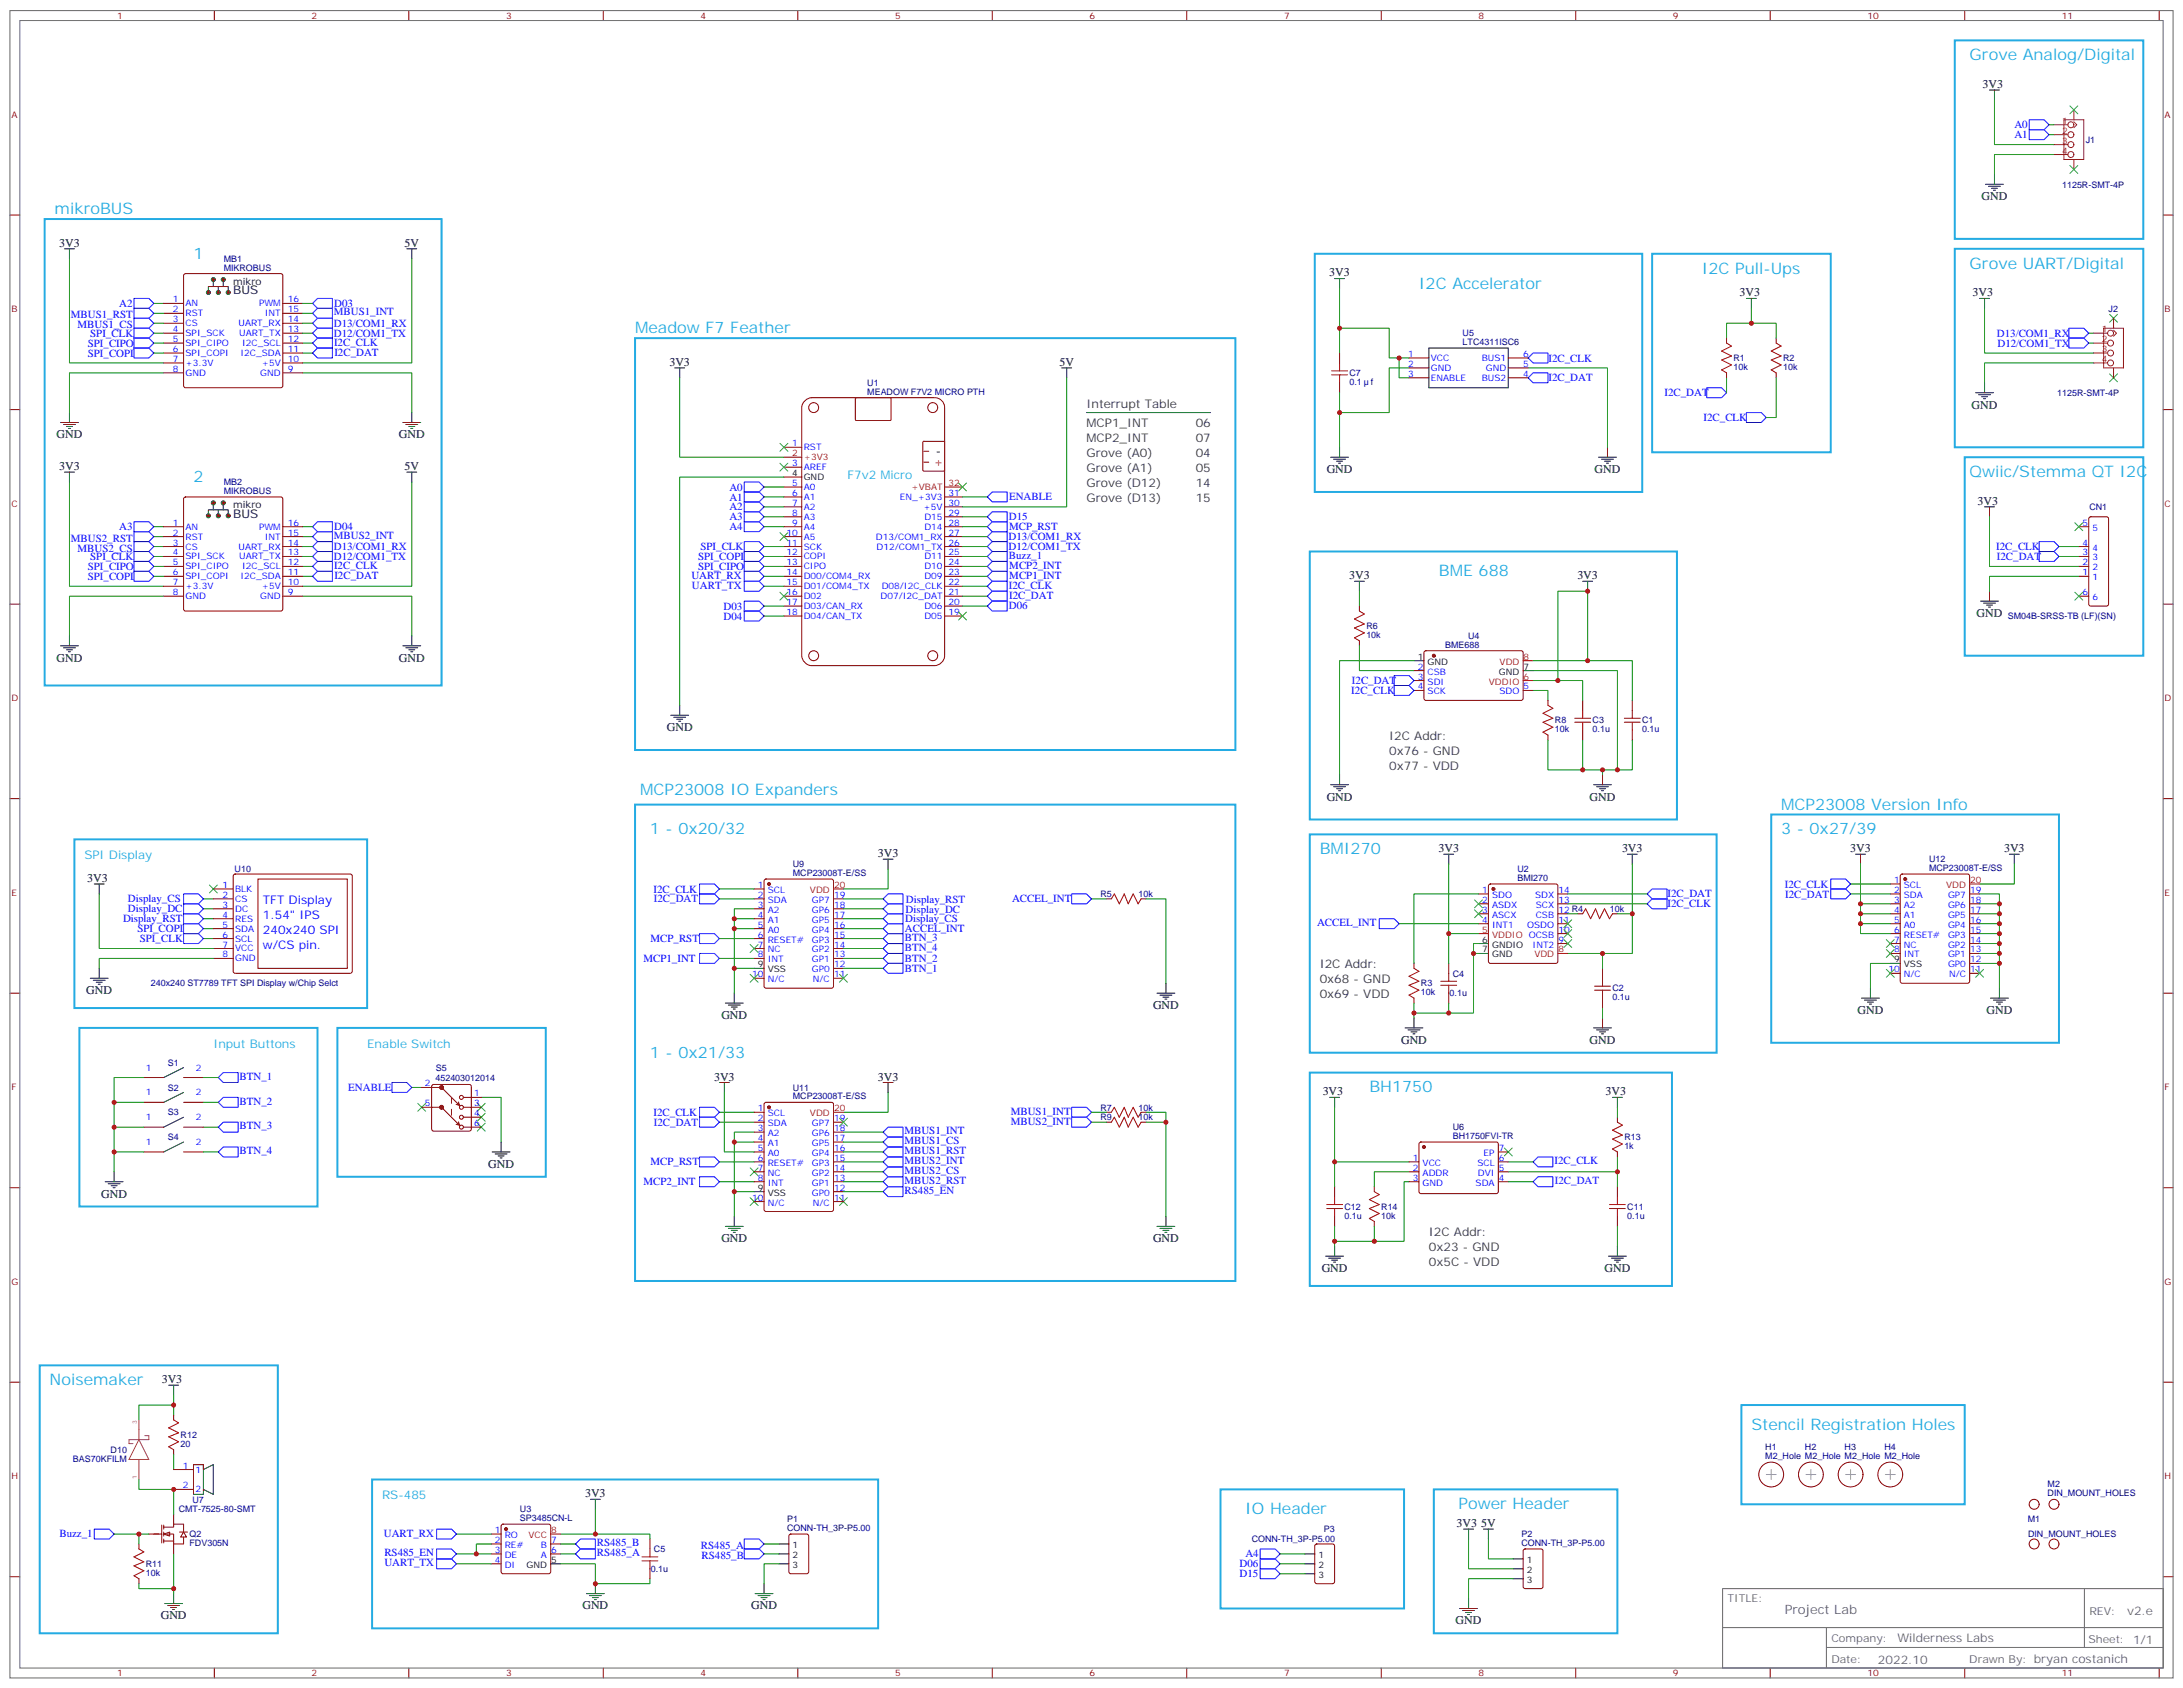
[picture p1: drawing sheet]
<svg xmlns="http://www.w3.org/2000/svg" width="776mm" height="600mm" viewBox="0 0 776 600" stroke-linecap="round" stroke-linejoin="round" font-family="sans-serif">
<defs><g id="words">
<g font-size="5.6" fill="#23abe3">
<text x="700.3" y="21.4">Grove Analog/Digital</text>
<text x="19.4" y="76.1">mikroBUS</text>
<text x="68.8" y="92">1</text>
<text x="700.3" y="95.5">Grove UART/Digital</text>
<text x="605" y="97.3">I2C Pull-Ups</text>
<text x="504.5" y="102.6">I2C Accelerator</text>
<text x="225.8" y="118.4">Meadow F7 Feather</text>
<text x="68.8" y="171.3">2</text>
<text x="700.3" y="169.6">Qwiic/Stemma QT I2C</text>
<text x="511.5" y="204.9">BME 688</text>
<text x="227.5" y="282.5">MCP23008 IO Expanders</text>
<text x="633.2" y="287.8">MCP23008 Version Info</text>
<text x="231.1" y="296.6">1 - 0x20/32</text>
<text x="633.2" y="296.6">3 - 0x27/39</text>
<text x="469.2" y="303.6">BMI270</text>
<text x="231.1" y="376">1 - 0x21/33</text>
<text x="486.8" y="388.3">BH1750</text>
<text x="17.6" y="492.4">Noisemaker</text>
<text x="622.7" y="508.2">Stencil Registration Holes</text>
<text x="442.7" y="538.2">IO Header</text>
<text x="518.6" y="536.5">Power Header</text>
</g>
<text font-size="4.6" fill="#666" x="634.5" y="573.7">Project Lab</text>
<g font-size="4.2">
<text x="704.8" y="31.3">3V3</text>
<text x="704.5" y="71.2">GND</text>
<text x="21" y="87.8">3V3</text>
<text x="143.8" y="87.8">5V</text>
<text x="472.6" y="98">3V3</text>
<text x="82.9" y="104.7">BUS</text>
<text x="618.4" y="105.4">3V3</text>
<text x="701.3" y="105.4">3V3</text>
<text x="238" y="130.1">3V3</text>
<text x="376.6" y="130.1">5V</text>
<text x="701" y="145.2">GND</text>
<text x="20.1" y="155.8">GND</text>
<text x="141.8" y="155.8">GND</text>
<text x="332.7" y="161.8">-</text>
<text x="21" y="167.1">3V3</text>
<text x="143.8" y="167.2">5V</text>
<text x="471.7" y="168.2">GND</text>
<text x="566.9" y="168.2">GND</text>
<text x="703.1" y="179.5">3V3</text>
<text x="82.9" y="184">BUS</text>
<text x="479.7" y="205.9">3V3</text>
<text x="560.8" y="205.9">3V3</text>
<text x="702.7" y="219.3">GND</text>
<text x="20.1" y="235.2">GND</text>
<text x="141.8" y="235.2">GND</text>
<text x="237.1" y="259.9">GND</text>
<text x="471.7" y="284.6">GND</text>
<text x="565.1" y="284.6">GND</text>
<text x="312.1" y="304.7">3V3</text>
<text x="511.4" y="303">3V3</text>
<text x="576.7" y="303">3V3</text>
<text x="657.8" y="303">3V3</text>
<text x="712.5" y="303">3V3</text>
<text x="31" y="313.5">3V3</text>
<text x="30.7" y="353.4">GND</text>
<text x="409.9" y="358.7">GND</text>
<text x="256.5" y="362.2">GND</text>
<text x="660.4" y="360.4">GND</text>
<text x="706.3" y="360.4">GND</text>
<text x="498.1" y="371">GND</text>
<text x="565.1" y="371">GND</text>
<text x="253.9" y="384.1">3V3</text>
<text x="312.1" y="384.1">3V3</text>
<text x="470.3" y="389.4">3V3</text>
<text x="570.8" y="389.4">3V3</text>
<text x="173.6" y="415.1">GND</text>
<text x="36" y="425.7">GND</text>
<text x="256.5" y="441.6">GND</text>
<text x="409.9" y="441.6">GND</text>
<text x="469.9" y="452.2">GND</text>
<text x="570.4" y="452.2">GND</text>
<text x="57.5" y="491.7">3V3</text>
<text x="208" y="532.3">3V3</text>
<text x="517.9" y="542.8">3V3</text>
<text x="526.6" y="542.9">5V</text>
<text x="57.1" y="575.6">GND</text>
<text x="207.1" y="572.1">GND</text>
<text x="267.1" y="572.1">GND</text>
<text x="517.5" y="577.4">GND</text>
</g>
<g font-size="4.2" fill="#333">
<text x="386.3" y="144.9">Interrupt Table</text>
<text x="386.3" y="151.9">MCP1_INT</text>
<text x="425.1" y="151.9">06</text>
<text x="386.3" y="157.2">MCP2_INT</text>
<text x="425.1" y="157.2">07</text>
<text x="386.3" y="162.5">Grove (A0)</text>
<text x="386.3" y="167.8">Grove (A1)</text>
<text x="425.1" y="162.5">04</text>
<text x="425.1" y="167.8">05</text>
<text x="386.3" y="173.1">Grove (D12)</text>
<text x="425.1" y="173.1">14</text>
<text x="386.3" y="178.4">Grove (D13)</text>
<text x="425.1" y="178.4">15</text>
<text x="493.9" y="263.1">I2C Addr:</text>
<text x="493.9" y="268.4">0x76 - GND</text>
<text x="493.9" y="273.6">0x77 - VDD</text>
<text x="469.2" y="344.2">I2C Addr:</text>
<text x="469.2" y="349.5">0x68 - GND</text>
<text x="469.2" y="354.8">0x69 - VDD</text>
<text x="508" y="439.5">I2C Addr:</text>
<text x="508" y="444.7">0x23 - GND</text>
<text x="508" y="450">0x5C - VDD</text>
</g>
<text font-size="4.2" fill="#f00" x="332" y="165.7">+</text>
<g font-size="4.2" fill="#23abe3">
<text x="301.3" y="170.3">F7v2 Micro</text>
<text x="30" y="305.4">SPI Display</text>
<text x="75.8" y="372.4">Input Buttons</text>
<text x="130.5" y="372.4">Enable Switch</text>
<text x="135.8" y="532.9">RS-485</text>
</g>
<g font-size="4.2" fill="#00f">
<text x="93.5" y="321.3">TFT Display</text>
<text x="93.5" y="326.6">1.54&quot; IPS</text>
<text x="93.5" y="331.9">240x240 SPI</text>
<text x="93.5" y="337.1">w/CS pin.</text>
</g>
<g font-size="4.2" fill="#666">
<text x="756.2" y="574">v2.e</text>
<text x="674.6" y="583.5">Wilderness Labs</text>
<text x="667.7" y="591.3">2022.10</text>
</g>
<g font-size="3.9" fill="#00f">
<text x="716.2" y="45.6">A0</text>
<text x="716.2" y="49.2">A1</text>
<text x="25.2" y="113.1">MBUS1_RST</text>
<text x="42.4" y="109.1">A2</text>
<text x="118.7" y="112.1">MBUS1_INT</text>
<text x="118.8" y="109">D03</text>
<text x="27.6" y="116.7">MBUS1_CS</text>
<text x="32.1" y="119.7">SPI_CLK</text>
<text x="118.7" y="116.2">D13/COM1_RX</text>
<text x="118.7" y="119.7">D12/COM1_TX</text>
<text x="709.9" y="119.7">D13/COM1_RX</text>
<text x="31.2" y="123.2">SPI_CIPO</text>
<text x="118.8" y="122.9">I2C_CLK</text>
<text x="710.1" y="123.2">D12/COM1_TX</text>
<text x="31.2" y="126.7">SPI_COPI</text>
<text x="118.9" y="126.4">I2C_DAT</text>
<text x="550.5" y="128.5">I2C_CLK</text>
<text x="550.5" y="135.6">I2C_DAT</text>
<text x="591.8" y="140.9">I2C_DAT</text>
<text x="605.6" y="149.7">I2C_CLK</text>
<text x="259.3" y="174.4">A0</text>
<text x="259.3" y="177.9">A1</text>
<text x="358.7" y="177.9">ENABLE</text>
<text x="259.3" y="181.4">A2</text>
<text x="259.3" y="185">A3</text>
<text x="358.7" y="184.8">D15</text>
<text x="42.4" y="188.5">A3</text>
<text x="118.7" y="191.5">MBUS2_INT</text>
<text x="118.8" y="188.4">D04</text>
<text x="259.3" y="188.5">A4</text>
<text x="358.6" y="192">D13/COM1_RX</text>
<text x="358.8" y="188.5">MCP_RST</text>
<text x="25.2" y="192.5">MBUS2_RST</text>
<text x="27.6" y="196">MBUS2_CS</text>
<text x="118.7" y="195.5">D13/COM1_RX</text>
<text x="249" y="195.5">SPI_CLK</text>
<text x="358.6" y="195.5">D12/COM1_TX</text>
<text x="709.7" y="195.6">I2C_CLK</text>
<text x="31.2" y="202.6">SPI_CIPO</text>
<text x="32.1" y="199.1">SPI_CLK</text>
<text x="118.7" y="199.1">D12/COM1_TX</text>
<text x="118.8" y="202.2">I2C_CLK</text>
<text x="248.2" y="199.1">SPI_COPI</text>
<text x="248.2" y="202.6">SPI_CIPO</text>
<text x="358.7" y="198.7">Buzz_1</text>
<text x="358.8" y="202.3">MCP2_INT</text>
<text x="709.9" y="199.1">I2C_DAT</text>
<text x="31.2" y="206.1">SPI_COPI</text>
<text x="118.9" y="205.8">I2C_DAT</text>
<text x="245.8" y="205.8">UART_RX</text>
<text x="246" y="209.3">UART_TX</text>
<text x="358.6" y="209.3">I2C_CLK</text>
<text x="358.8" y="205.8">MCP1_INT</text>
<text x="358.8" y="212.8">I2C_DAT</text>
<text x="257.3" y="216.7">D03</text>
<text x="257.3" y="220.2">D04</text>
<text x="358.7" y="216.6">D06</text>
<text x="480.6" y="243.2">I2C_DAT</text>
<text x="480.4" y="246.7">I2C_CLK</text>
<text x="232.3" y="317.3">I2C_CLK</text>
<text x="634.5" y="315.5">I2C_CLK</text>
<text x="45.5" y="320.8">Display_CS</text>
<text x="232.5" y="320.8">I2C_DAT</text>
<text x="322.1" y="320.8">Display_RST</text>
<text x="359.8" y="320.7">ACCEL_INT</text>
<text x="592.8" y="322.4">I2C_CLK</text>
<text x="592.8" y="318.9">I2C_DAT</text>
<text x="634.6" y="319">I2C_DAT</text>
<text x="43.7" y="327.8">Display_RST</text>
<text x="45.5" y="324.3">Display_DC</text>
<text x="321.8" y="327.9">Display_CS</text>
<text x="322" y="324.4">Display_DC</text>
<text x="468.2" y="329.2">ACCEL_INT</text>
<text x="48.8" y="331.4">SPI_COPI</text>
<text x="49.7" y="334.9">SPI_CLK</text>
<text x="231.3" y="334.9">MCP_RST</text>
<text x="321.7" y="331.4">ACCEL_INT</text>
<text x="321.7" y="334.5">BTN_3</text>
<text x="228.8" y="341.9">MCP1_INT</text>
<text x="321.7" y="341.9">BTN_2</text>
<text x="321.7" y="338.1">BTN_4</text>
<text x="321.7" y="345.5">BTN_1</text>
<text x="85.2" y="383.8">BTN_1</text>
<text x="123.8" y="387.8">ENABLE</text>
<text x="85.2" y="392.6">BTN_2</text>
<text x="85.2" y="401.4">BTN_3</text>
<text x="232.3" y="396.6">I2C_CLK</text>
<text x="232.5" y="400.2">I2C_DAT</text>
<text x="359.4" y="396.3">MBUS1_INT</text>
<text x="359.4" y="399.8">MBUS2_INT</text>
<text x="321.6" y="406.7">MBUS1_CS</text>
<text x="321.6" y="403.2">MBUS1_INT</text>
<text x="85.2" y="410.2">BTN_4</text>
<text x="321.6" y="410.2">MBUS1_RST</text>
<text x="321.6" y="413.7">MBUS2_INT</text>
<text x="552.7" y="413.9">I2C_CLK</text>
<text x="231.3" y="414.3">MCP_RST</text>
<text x="321.6" y="417.3">MBUS2_CS</text>
<text x="228.8" y="421.3">MCP2_INT</text>
<text x="321.6" y="420.8">MBUS2_RST</text>
<text x="321.6" y="424.5">RS485_EN</text>
<text x="552.8" y="421">I2C_DAT</text>
<text x="21.1" y="546.2">Buzz_1</text>
<text x="136.5" y="546.2">UART_RX</text>
<text x="212.2" y="549.6">RS485_B</text>
<text x="249.2" y="550.5">RS485_A</text>
<text x="136.7" y="553.3">RS485_EN</text>
<text x="136.7" y="556.8">UART_TX</text>
<text x="212.2" y="553.1">RS485_A</text>
<text x="249.4" y="554">RS485_B</text>
<text x="440.7" y="557.1">D06</text>
<text x="442.8" y="553.6">A4</text>
<text x="440.7" y="560.7">D15</text>
</g>
<g font-size="3.9" fill="#666">
<text x="614.2" y="569.3">TITLE:</text>
<text x="742.8" y="574">REV:</text>
<text x="651.1" y="583.5">Company:</text>
<text x="742.5" y="584.1">Sheet: 1/1</text>
<text x="651.1" y="591.1">Date:</text>
<text x="700.1" y="591.2">Drawn By: bryan costanich</text>
</g>
<g font-size="3.5">
<text x="82.9" y="101.1">mikro</text>
<text x="82.9" y="180.5">mikro</text>
</g>
<g font-size="3.2" fill="#800">
<text x="41.6" y="6.8">1</text>
<text x="110.8" y="6.8">2</text>
<text x="179.9" y="6.8">3</text>
<text x="249.1" y="6.8">4</text>
<text x="318.2" y="6.8">5</text>
<text x="387.3" y="6.8">6</text>
<text x="456.5" y="6.8">7</text>
<text x="525.6" y="6.8">8</text>
<text x="594.8" y="6.8">9</text>
<text x="663.9" y="6.8">10</text>
<text x="733.1" y="6.8">11</text>
<text x="4.1" y="41.9">A</text>
<text x="769.6" y="41.9">A</text>
<text x="4.1" y="111">B</text>
<text x="769.6" y="111">B</text>
<text x="4.1" y="180.2">C</text>
<text x="769.6" y="180.2">C</text>
<text x="4.1" y="249.3">D</text>
<text x="769.6" y="249.3">D</text>
<text x="4.1" y="318.5">E</text>
<text x="769.6" y="318.5">E</text>
<text x="4.1" y="387.6">F</text>
<text x="769.6" y="387.6">F</text>
<text x="4.1" y="456.7">G</text>
<text x="769.6" y="456.7">G</text>
<text x="4.1" y="525.9">H</text>
<text x="769.6" y="525.9">H</text>
<text x="41.6" y="595.9">1</text>
<text x="110.8" y="595.9">2</text>
<text x="179.9" y="595.9">3</text>
<text x="249.1" y="595.9">4</text>
<text x="318.2" y="595.9">5</text>
<text x="387.3" y="595.9">6</text>
<text x="456.5" y="595.9">7</text>
<text x="525.6" y="595.9">8</text>
<text x="594.8" y="595.9">9</text>
<text x="663.9" y="595.9">10</text>
<text x="733.1" y="595.9">11</text>
</g>
<g font-size="3.2" fill="#8d2323">
<text x="733.2" y="44">1</text>
<text x="733.2" y="47.5">2</text>
<text x="733.2" y="51">3</text>
<text x="733.2" y="54.6">4</text>
<text x="747.3" y="118.1">1</text>
<text x="747.3" y="121.6">2</text>
<text x="747.3" y="125.1">3</text>
<text x="747.3" y="128.7">4</text>
</g>
<g font-size="3.2" fill="#000080">
<text x="741.5" y="50.7">J1</text>
<text x="733.1" y="66.7">1125R-SMT-4P</text>
<text x="79.5" y="93">MB1</text>
<text x="79.5" y="96.2">MIKROBUS</text>
<text x="749.7" y="110.8">J2</text>
<text x="520" y="119.4">U5</text>
<text x="520" y="122.5">LTC4311ISC6</text>
<text x="616.3" y="131.6">10k</text>
<text x="616.3" y="128.4">R1</text>
<text x="633.9" y="131.6">10k</text>
<text x="633.9" y="128.4">R2</text>
<text x="308.3" y="137.1">U1</text>
<text x="479.8" y="136.8">0.1</text>
<text x="479.8" y="133.7">C7</text>
<text x="487.4" y="136.8">f</text>
<text x="308.3" y="140.3">MEADOW F7V2 MICRO PTH</text>
<text x="731.4" y="140.7">1125R-SMT-4P</text>
<text x="79.5" y="172.4">MB2</text>
<text x="79.5" y="175.6">MIKROBUS</text>
<text x="742.8" y="181.3">CN1</text>
<text x="713.8" y="220.1">SM04B-SRSS-TB (LF)(SN)</text>
<text x="485.8" y="226.8">10k</text>
<text x="485.8" y="223.6">R6</text>
<text x="521.9" y="227">U4</text>
<text x="513.8" y="230.3">BME688</text>
<text x="552.8" y="257.2">R8</text>
<text x="566.2" y="257.2">C3</text>
<text x="583.8" y="257.2">C1</text>
<text x="552.8" y="260.4">10k</text>
<text x="566.2" y="260.4">0.1u</text>
<text x="583.8" y="260.4">0.1u</text>
<text x="83.4" y="310.1">U10</text>
<text x="281.9" y="311.3">MCP23008T-E/SS</text>
<text x="281.9" y="308.3">U9</text>
<text x="539.5" y="309.8">U2</text>
<text x="685.8" y="309.6">MCP23008T-E/SS</text>
<text x="685.8" y="306.5">U12</text>
<text x="539.5" y="313">BMI270</text>
<text x="391.2" y="318.9">R5</text>
<text x="404.8" y="318.9">10k</text>
<text x="572.4" y="324.2">10k</text>
<text x="516.5" y="347.1">C4</text>
<text x="53.6" y="350.6">240x240 ST7789 TFT SPI Display w/Chip Selct</text>
<text x="505.2" y="353.8">10k</text>
<text x="505.2" y="350.6">R3</text>
<text x="573.3" y="352.4">C2</text>
<text x="515.4" y="354.2">0.1u</text>
<text x="573.3" y="355.6">0.1u</text>
<text x="59.7" y="378.9">S1</text>
<text x="155" y="380.8">S5</text>
<text x="59.7" y="387.7">S2</text>
<text x="154.8" y="384.3">452403012014</text>
<text x="281.9" y="387.7">U11</text>
<text x="281.9" y="390.7">MCP23008T-E/SS</text>
<text x="391.2" y="394.7">R7</text>
<text x="404.8" y="394.7">10k</text>
<text x="59.7" y="396.5">S3</text>
<text x="391.2" y="398.3">R9</text>
<text x="404.8" y="398.3">10k</text>
<text x="516.5" y="401.8">U6</text>
<text x="59.7" y="405.3">S4</text>
<text x="516.5" y="404.8">BH1750FVI-TR</text>
<text x="577.5" y="405.3">R13</text>
<text x="577.5" y="408.5">1k</text>
<text x="478" y="430">C12</text>
<text x="491.1" y="430">R14</text>
<text x="578.6" y="430">C11</text>
<text x="478" y="433.2">0.1u</text>
<text x="491.1" y="433.2">10k</text>
<text x="578.6" y="433.2">0.1u</text>
<text x="64.2" y="514.3">20</text>
<text x="64.2" y="511.1">R12</text>
<text x="627.6" y="515.5">H1</text>
<text x="641.7" y="515.5">H2</text>
<text x="655.8" y="515.5">H3</text>
<text x="669.9" y="515.5">H4</text>
<text x="25.9" y="519.6">BAS70KFILM</text>
<text x="39.3" y="516.4">D10</text>
<text x="627.6" y="518.7">M2_Hole M2_Hole M2_Hole M2_Hole</text>
<text x="728" y="531.9">DIN_MOUNT_HOLES</text>
<text x="728" y="528.7">M2</text>
<text x="63.5" y="537.6">CMT-7525-80-SMT</text>
<text x="68.5" y="534.1">U7</text>
<text x="184.9" y="537.3">U3</text>
<text x="184.9" y="540.5">SP3485CN-L</text>
<text x="279.9" y="544.2">CONN-TH_3P-P5.00</text>
<text x="279.9" y="541.1">P1</text>
<text x="470.7" y="544.6">P3</text>
<text x="720.9" y="541.1">M1</text>
<text x="67.4" y="549.6">FDV305N</text>
<text x="67.4" y="546.4">Q2</text>
<text x="232.5" y="551.7">C5</text>
<text x="445" y="548.2">CONN-TH_3P-P5.00</text>
<text x="540.9" y="549.5">CONN-TH_3P-P5.00</text>
<text x="540.9" y="546.3">P2</text>
<text x="721" y="546.4">DIN_MOUNT_HOLES</text>
<text x="51.9" y="557">R11</text>
<text x="51.9" y="560.2">10k</text>
<text x="231.4" y="558.8">0.1u</text>
</g>
<g font-size="3.2" fill="#00f">
<text x="61.5" y="107.5">1</text>
<text x="102.3" y="107.5">16</text>
<text x="61.5" y="111">2</text>
<text x="66" y="108.9">AN</text>
<text x="66" y="112.4">RST</text>
<text x="92.1" y="108.9">PWM</text>
<text x="94.2" y="112.4">INT</text>
<text x="102.3" y="111">15</text>
<text x="61.5" y="114.5">3</text>
<text x="61.5" y="118.1">4</text>
<text x="66" y="116">CS</text>
<text x="66" y="119.5">SPI_SCK</text>
<text x="84.8" y="116">UART_RX</text>
<text x="85" y="119.5">UART_TX</text>
<text x="102.3" y="118.1">13</text>
<text x="102.3" y="114.5">14</text>
<text x="61.5" y="121.6">5</text>
<text x="61.5" y="125.1">6</text>
<text x="66" y="123">SPI_CIPO</text>
<text x="86.1" y="123">I2C_SCL</text>
<text x="102.3" y="125.1">11</text>
<text x="102.3" y="121.6">12</text>
<text x="61.5" y="128.7">7</text>
<text x="66" y="126.5">SPI_COPI</text>
<text x="66" y="130.1">+3.3V</text>
<text x="85.5" y="126.5">I2C_SDA</text>
<text x="93.1" y="130.1">+5V</text>
<text x="102.3" y="128.7">10</text>
<text x="500.7" y="126.9">1</text>
<text x="500.7" y="130.4">2</text>
<text x="508.7" y="128.3">VCC</text>
<text x="508.7" y="131.8">GND</text>
<text x="526.8" y="128.3">BUS1</text>
<text x="528.2" y="131.8">GND</text>
<text x="541.5" y="130.4">5</text>
<text x="541.5" y="126.9">6</text>
<text x="61.5" y="132.2">8</text>
<text x="66" y="133.6">GND</text>
<text x="92.6" y="133.6">GND</text>
<text x="102.3" y="132.2">9</text>
<text x="500.7" y="133.9">3</text>
<text x="508.7" y="135.4">ENABLE</text>
<text x="526.8" y="135.4">BUS2</text>
<text x="541.5" y="133.9">4</text>
<text x="281.6" y="158.6">1</text>
<text x="285.8" y="160.1">RST</text>
<text x="281.6" y="165.7">3</text>
<text x="285.8" y="167.1">AREF</text>
<text x="281.6" y="172.8">5</text>
<text x="281.6" y="179.8">7</text>
<text x="281.6" y="176.3">6</text>
<text x="285.8" y="177.7">A1</text>
<text x="285.8" y="174.2">A0</text>
<text x="319.9" y="177.7">EN_+3V3</text>
<text x="337.3" y="179.8">30</text>
<text x="337.3" y="176.3">31</text>
<text x="281.6" y="183.3">8</text>
<text x="285.8" y="184.7">A3</text>
<text x="285.8" y="181.2">A2</text>
<text x="328.4" y="181.2">+5V</text>
<text x="328.7" y="184.7">D15</text>
<text x="337.3" y="183.3">29</text>
<text x="61.5" y="186.9">1</text>
<text x="61.5" y="190.4">2</text>
<text x="66" y="188.3">AN</text>
<text x="66" y="191.8">RST</text>
<text x="92.1" y="188.3">PWM</text>
<text x="94.2" y="191.8">INT</text>
<text x="102.3" y="190.4">15</text>
<text x="102.3" y="186.9">16</text>
<text x="279.6" y="190.4">10</text>
<text x="281.6" y="186.9">9</text>
<text x="285.8" y="191.8">A5</text>
<text x="285.8" y="188.3">A4</text>
<text x="311.4" y="191.8">D13/COM1_RX</text>
<text x="328.7" y="188.3">D14</text>
<text x="337.3" y="190.4">27</text>
<text x="337.3" y="186.9">28</text>
<text x="740.4" y="186.9">5</text>
<text x="743.9" y="188.6">5</text>
<text x="61.5" y="193.9">3</text>
<text x="61.5" y="197.4">4</text>
<text x="66" y="195.3">CS</text>
<text x="84.8" y="195.3">UART_RX</text>
<text x="102.3" y="197.4">13</text>
<text x="102.3" y="193.9">14</text>
<text x="279.6" y="197.4">12</text>
<text x="279.6" y="193.9">11</text>
<text x="285.8" y="195.3">SCK</text>
<text x="311.7" y="195.3">D12/COM1_TX</text>
<text x="337.3" y="197.4">25</text>
<text x="337.3" y="193.9">26</text>
<text x="740.4" y="197.4">3</text>
<text x="740.4" y="193.9">4</text>
<text x="743.9" y="195.7">4</text>
<text x="61.5" y="201">5</text>
<text x="66" y="198.9">SPI_SCK</text>
<text x="66" y="202.4">SPI_CIPO</text>
<text x="85" y="198.9">UART_TX</text>
<text x="86.1" y="202.4">I2C_SCL</text>
<text x="102.3" y="201">12</text>
<text x="279.6" y="201">13</text>
<text x="285.8" y="202.4">CIPO</text>
<text x="285.8" y="198.9">COPI</text>
<text x="328.7" y="202.4">D10</text>
<text x="328.7" y="198.9">D11</text>
<text x="337.3" y="201">24</text>
<text x="740.4" y="201">2</text>
<text x="743.9" y="202.7">2</text>
<text x="743.9" y="199.2">3</text>
<text x="61.5" y="204.5">6</text>
<text x="61.5" y="208">7</text>
<text x="66" y="205.9">SPI_COPI</text>
<text x="66" y="209.4">+3.3V</text>
<text x="85.5" y="205.9">I2C_SDA</text>
<text x="93.1" y="209.4">+5V</text>
<text x="102.3" y="208">10</text>
<text x="102.3" y="204.5">11</text>
<text x="279.6" y="208">15</text>
<text x="279.6" y="204.5">14</text>
<text x="285.8" y="209.4">D01/COM4_TX</text>
<text x="285.8" y="205.9">D00/COM4_RX</text>
<text x="313.5" y="209.4">D08/I2C_CLK</text>
<text x="328.7" y="205.9">D09</text>
<text x="337.3" y="208">22</text>
<text x="337.3" y="204.5">23</text>
<text x="740.4" y="204.5">1</text>
<text x="743.9" y="206.3">1</text>
<text x="61.5" y="211.6">8</text>
<text x="66" y="213">GND</text>
<text x="92.6" y="213">GND</text>
<text x="102.3" y="211.6">9</text>
<text x="279.6" y="215.1">17</text>
<text x="279.6" y="211.6">16</text>
<text x="285.8" y="213">D02</text>
<text x="313.1" y="213">D07/I2C_DAT</text>
<text x="337.3" y="215.1">20</text>
<text x="337.3" y="211.6">21</text>
<text x="740.4" y="211.6">6</text>
<text x="743.9" y="213.3">6</text>
<text x="279.6" y="218.6">18</text>
<text x="285.8" y="220">D04/CAN_TX</text>
<text x="285.8" y="216.5">D03/CAN_RX</text>
<text x="328.7" y="220">D05</text>
<text x="328.7" y="216.5">D06</text>
<text x="337.3" y="218.6">19</text>
<text x="504" y="238">2</text>
<text x="507.5" y="239.8">CSB</text>
<text x="504" y="245.1">4</text>
<text x="504" y="241.5">3</text>
<text x="507.5" y="243.3">SDI</text>
<text x="541.7" y="245.1">5</text>
<text x="507.5" y="246.8">SCK</text>
<text x="533.1" y="246.8">SDO</text>
<text x="79.1" y="315.6">1</text>
<text x="83.6" y="317">BLK</text>
<text x="269.4" y="315.6">1</text>
<text x="272.9" y="317.4">SCL</text>
<text x="527" y="317.4">1</text>
<text x="554" y="317.4">14</text>
<text x="673.4" y="313.9">1</text>
<text x="673.4" y="317.4">2</text>
<text x="676.9" y="315.6">SCL</text>
<text x="700.4" y="317.4">19</text>
<text x="79.1" y="319.2">2</text>
<text x="79.1" y="322.7">3</text>
<text x="83.6" y="320.6">CS</text>
<text x="269.4" y="319.2">2</text>
<text x="269.4" y="322.7">3</text>
<text x="272.9" y="320.9">SDA</text>
<text x="288.6" y="320.9">GP7</text>
<text x="296.5" y="322.7">18</text>
<text x="296.5" y="319.2">19</text>
<text x="527" y="320.9">2</text>
<text x="530.5" y="319.2">SDO</text>
<text x="530.5" y="322.7">ASDX</text>
<text x="545.8" y="319.2">SDX</text>
<text x="546" y="322.7">SCX</text>
<text x="554" y="320.9">13</text>
<text x="673.4" y="320.9">3</text>
<text x="676.9" y="319.2">SDA</text>
<text x="676.9" y="322.7">A2</text>
<text x="692.6" y="322.7">GP6</text>
<text x="692.6" y="319.2">GP7</text>
<text x="700.4" y="320.9">18</text>
<text x="79.1" y="326.2">4</text>
<text x="79.1" y="329.7">5</text>
<text x="83.6" y="324.1">DC</text>
<text x="83.6" y="327.6">RES</text>
<text x="269.4" y="326.2">4</text>
<text x="269.4" y="329.7">5</text>
<text x="272.9" y="324.4">A2</text>
<text x="272.9" y="328">A1</text>
<text x="288.6" y="328">GP5</text>
<text x="288.6" y="324.4">GP6</text>
<text x="296.5" y="329.7">16</text>
<text x="296.5" y="326.2">17</text>
<text x="527" y="324.4">3</text>
<text x="527" y="328">4</text>
<text x="530.5" y="326.2">ASCX</text>
<text x="530.5" y="329.7">INT1</text>
<text x="542.9" y="329.7">OSDO</text>
<text x="546" y="326.2">CSB</text>
<text x="554" y="328">11</text>
<text x="554" y="324.4">12 R4</text>
<text x="673.4" y="324.4">4</text>
<text x="673.4" y="328">5</text>
<text x="676.9" y="326.2">A1</text>
<text x="676.9" y="329.7">A0</text>
<text x="692.6" y="329.7">GP4</text>
<text x="692.6" y="326.2">GP5</text>
<text x="700.4" y="328">16</text>
<text x="700.4" y="324.4">17</text>
<text x="79.1" y="333.3">6</text>
<text x="83.6" y="331.2">SDA</text>
<text x="83.6" y="334.7">SCL</text>
<text x="269.4" y="333.3">6</text>
<text x="272.9" y="331.5">A0</text>
<text x="272.9" y="335">RESET#</text>
<text x="288.6" y="335">GP3</text>
<text x="288.6" y="331.5">GP4</text>
<text x="296.5" y="333.3">15</text>
<text x="554" y="335">9</text>
<text x="554" y="331.5">10</text>
<text x="673.4" y="331.5">6</text>
<text x="673.4" y="335">7</text>
<text x="676.9" y="333.3">RESET#</text>
<text x="692.6" y="333.3">GP3</text>
<text x="700.4" y="335">14</text>
<text x="700.4" y="331.5">15</text>
<text x="79.1" y="336.8">7</text>
<text x="79.1" y="340.3">8</text>
<text x="83.6" y="338.2">VCC</text>
<text x="83.6" y="341.7">GND</text>
<text x="269.4" y="336.8">7</text>
<text x="269.4" y="340.3">8</text>
<text x="272.9" y="338.6">NC</text>
<text x="288.6" y="338.6">GP2</text>
<text x="296.5" y="340.3">13</text>
<text x="296.5" y="336.8">14</text>
<text x="544.9" y="336.8">INT2</text>
<text x="673.4" y="338.6">8</text>
<text x="676.9" y="336.8">NC</text>
<text x="676.9" y="340.3">INT</text>
<text x="692.6" y="340.3">GP1</text>
<text x="692.6" y="336.8">GP2</text>
<text x="700.4" y="338.6">13</text>
<text x="267.4" y="347.4">10</text>
<text x="272.9" y="342.1">INT</text>
<text x="288.6" y="345.6">GP0</text>
<text x="288.6" y="342.1">GP1</text>
<text x="296.5" y="347.4">11</text>
<text x="296.5" y="343.9">12</text>
<text x="671.4" y="345.6">10</text>
<text x="676.9" y="347.4">N/C</text>
<text x="692.6" y="343.9">GP0</text>
<text x="692.9" y="347.4">N/C</text>
<text x="700.4" y="345.6">11</text>
<text x="700.4" y="342.1">12</text>
<text x="272.9" y="349.1">N/C</text>
<text x="289" y="349.1">N/C</text>
<text x="51.9" y="380.5">1</text>
<text x="69.6" y="380.5">2</text>
<text x="51.9" y="389.4">1</text>
<text x="69.6" y="389.4">2</text>
<text x="151.1" y="386.2">2</text>
<text x="168.6" y="389.7">1</text>
<text x="151.1" y="393.2">5</text>
<text x="168.6" y="393.2">3</text>
<text x="269.4" y="395">1</text>
<text x="51.9" y="398.2">1</text>
<text x="69.6" y="398.2">2</text>
<text x="168.6" y="396.8">4</text>
<text x="168.6" y="400.3">6</text>
<text x="269.4" y="398.5">2</text>
<text x="272.9" y="396.8">SCL</text>
<text x="272.9" y="400.3">SDA</text>
<text x="288.6" y="400.3">GP7</text>
<text x="296.5" y="398.5">19</text>
<text x="51.9" y="407">1</text>
<text x="69.6" y="407">2</text>
<text x="269.4" y="402.1">3</text>
<text x="269.4" y="405.6">4</text>
<text x="272.9" y="403.8">A2</text>
<text x="272.9" y="407.4">A1</text>
<text x="288.6" y="407.4">GP5</text>
<text x="288.6" y="403.8">GP6</text>
<text x="296.5" y="405.6">17</text>
<text x="296.5" y="402.1">18</text>
<text x="269.4" y="409.1">5</text>
<text x="269.4" y="412.6">6</text>
<text x="272.9" y="410.9">A0</text>
<text x="288.6" y="410.9">GP4</text>
<text x="296.5" y="412.6">15</text>
<text x="296.5" y="409.1">16</text>
<text x="502.3" y="412.6">1</text>
<text x="527.5" y="410.9">EP</text>
<text x="532.9" y="412.6">6</text>
<text x="532.9" y="409.1">7</text>
<text x="269.4" y="416.2">7</text>
<text x="269.4" y="419.7">8</text>
<text x="272.9" y="414.4">RESET#</text>
<text x="272.9" y="417.9">NC</text>
<text x="288.6" y="417.9">GP2</text>
<text x="288.6" y="414.4">GP3</text>
<text x="296.5" y="419.7">13</text>
<text x="296.5" y="416.2">14</text>
<text x="502.3" y="416.2">2</text>
<text x="502.3" y="419.7">3</text>
<text x="505.8" y="414.4">VCC</text>
<text x="505.8" y="417.9">ADDR</text>
<text x="525.2" y="414.4">SCL</text>
<text x="525.4" y="417.9">DVI</text>
<text x="532.9" y="419.7">4</text>
<text x="532.9" y="416.2">5</text>
<text x="272.9" y="421.5">INT</text>
<text x="288.6" y="425">GP0</text>
<text x="288.6" y="421.5">GP1</text>
<text x="296.5" y="423.2">12</text>
<text x="505.8" y="421.5">GND</text>
<text x="524.6" y="421.5">SDA</text>
<text x="267.4" y="426.8">10</text>
<text x="272.9" y="428.5">N/C</text>
<text x="289" y="428.5">N/C</text>
<text x="296.5" y="426.8">11</text>
<text x="65" y="522">1</text>
<text x="69.5" y="523.4">1</text>
<text x="65" y="529.1">2</text>
<text x="69.5" y="530.5">2</text>
<text x="176" y="544.9">1</text>
<text x="176" y="548.5">2</text>
<text x="176" y="552">3</text>
<text x="179.5" y="546.7">RO</text>
<text x="179.5" y="550.2">RE#</text>
<text x="192.3" y="550.2">B</text>
<text x="196" y="552">6</text>
<text x="196" y="548.5">7</text>
<text x="176" y="555.5">4</text>
<text x="179.5" y="553.8">DE</text>
<text x="179.5" y="557.3">DI</text>
<text x="192.3" y="553.8">A</text>
</g>
<g font-size="3.2" fill="#f00">
<text x="281.6" y="162.2">2</text>
<text x="285.8" y="163.6">+3V3</text>
<text x="337.3" y="172.8">32</text>
<text x="324.1" y="174.2">+VBAT</text>
<text x="533.1" y="236.3">VDD</text>
<text x="541.7" y="234.5">8</text>
<text x="529.3" y="243.3">VDDIO</text>
<text x="541.7" y="241.5">6</text>
<text x="288" y="317.4">VDD</text>
<text x="296.5" y="315.6">20</text>
<text x="691.9" y="315.6">VDD</text>
<text x="700.4" y="313.9">20</text>
<text x="527" y="331.5">5</text>
<text x="530.5" y="333.3">VDDIO OCSB</text>
<text x="545.5" y="340.3">VDD</text>
<text x="554" y="338.6">8</text>
<text x="296.5" y="395">20</text>
<text x="288" y="396.8">VDD</text>
<text x="196" y="544.9">8</text>
<text x="187.9" y="546.7">VCC</text>
</g>
<g font-size="3.2">
<text x="281.6" y="169.2">4</text>
<text x="285.8" y="170.6">GND</text>
<text x="504" y="234.5">1</text>
<text x="507.5" y="236.3">GND</text>
<text x="532.9" y="239.8">GND</text>
<text x="541.7" y="238">7</text>
<text x="527" y="335">6</text>
<text x="527" y="338.6">7</text>
<text x="530.5" y="336.8">GNDIO</text>
<text x="530.5" y="340.3">GND</text>
<text x="269.4" y="343.9">9</text>
<text x="272.9" y="345.6">VSS</text>
<text x="673.4" y="342.1">9</text>
<text x="676.9" y="343.9">VSS</text>
<text x="269.4" y="423.2">9</text>
<text x="272.9" y="425">VSS</text>
<text x="281.8" y="550.2">1</text>
<text x="187.2" y="557.3">GND</text>
<text x="196" y="555.5">5</text>
<text x="281.8" y="553.8">2</text>
<text x="281.8" y="557.3">3</text>
<text x="468.7" y="557.3">2</text>
<text x="468.7" y="553.8">1</text>
<text x="542.8" y="555.5">1</text>
<text x="468.7" y="560.8">3</text>
<text x="542.8" y="559">2</text>
<text x="542.8" y="562.6">3</text>
</g>
<g font-size="2.1" fill="#a54b4b">
<text x="48.7" y="506.1" transform="rotate(-90 48.7 506.1)">3</text>
<text x="48.7" y="525.8" transform="rotate(-90 48.7 525.8)">1</text>
</g>
</g></defs>
<g fill="none" stroke="#870000" stroke-width=".36">
<path d="M76.2 3.8v3.5M145.3 3.8v3.5M214.5 3.8v3.5M283.6 3.8v3.5M352.8 3.8v3.5M421.9 3.8v3.5M491.1 3.8v3.5M560.2 3.8v3.5M629.4 3.8v3.5M698.5 3.8v3.5M767.6 3.8v3.5M3.5 76.4h3.6"/>
<path d="M769.1 76.4h3.5M3.5 145.6h3.6M278.7 159h6.3M286.2 142.4l1.2-.8 1.2-.2h43.7a3.5 3.5 0 0 1 3.5 3.5v88.2a3.8 3.8 0 0 1-3.5 3.5h-43.7a3.8 3.8 0 0 1-3.6-3.5v-88.2a3.5 3.5 0 0 1 1.2-2.5zM304.2 141.5l12.4-.1 .1 7.9-12.4 .1zM328.1 157.1h7.7v10l-.1 .3-7.3 .1-.3-.2zM769.1 145.6h3.5M278.7 176.6h6.3M278.7 173.1h6.3M278.7 169.6h6.3M278.7 166.1h6.3M278.7 162.5h6.3"/>
<path d="M328.4 164.3h1.8M328.4 160.4h1.8M335.8 176.6h6.4M335.8 173.1h6.4M278.7 197.8h6.3M278.7 194.3h6.3M278.7 190.7h6.3M278.7 187.2h6.3M278.7 183.7h6.3M278.7 180.2h6.3M335.8 197.8h6.4M335.8 194.3h6.4"/>
<path d="M335.8 190.7h6.4M335.8 187.2h6.4M335.8 183.7h6.4M335.8 180.2h6.4M3.5 214.7h3.6M278.7 219h6.3M278.7 215.4h6.3M278.7 211.9h6.3M278.7 208.4h6.3M278.7 204.9h6.3M278.7 201.3h6.3M335.8 219h6.4"/>
<path d="M335.8 215.4h6.4M335.8 211.9h6.4M335.8 208.4h6.4M335.8 204.9h6.4M335.8 201.3h6.4M769.1 214.7h3.5M3.5 283.9h3.6M769.1 283.9h3.5M75.8 316h7.1M75.8 319.5h7.1M83.1 310.9l.5-.2h40.9l.5 .2 .2 .5v33.9l-.2 .5-.5 .2h-40.9l-.5-.3-.2-.4v-33.9zM91.7 312.5h31.8v31.7h-31.8z"/>
<path d="M75.8 323h7.1M75.8 326.6h7.1M75.8 330.1h7.1M75.8 333.6h7.1M75.8 337.1h7.1M3.5 353h3.6M75.8 340.7h7.1M769.1 353h3.5M149.9 386.5h7.1l6.3 6.4M149.9 393.6h7.1l6.3 6.3M164.7 393.6h6.4M164.7 390.1h6.4"/>
<path d="M164.7 397.1h6.4M164.7 400.6h6.4M3.5 422.2h3.6M769.1 422.2h3.5M3.5 491.3h3.6M769.1 491.3h3.5M3.5 560.5h3.6M769.1 560.5h3.5M76.2 592.9v3.5M145.3 592.9v3.5M214.5 592.9v3.5M283.6 592.9v3.5"/>
<path d="M352.8 592.9v3.5M421.9 592.9v3.5M491.1 592.9v3.5M560.2 592.9v3.5M629.4 592.9v3.5M698.5 592.9v3.5M767.6 592.9v3.5"/>
<circle cx="289.3" cy="144.9" r="1.76"/>
<circle cx="331.6" cy="144.9" r="1.76"/>
<circle cx="289.3" cy="233.1" r="1.76"/>
<circle cx="331.6" cy="233.1" r="1.76"/>
</g>
<path d="M3.5 3.8h769.1v592.6h-769.1zM7.1 7.3h762v585.6h-762zM612.4 564.7h156.7v28.2h-156.7zM612.5 578.5h156.4M649.3 578.5v14.1M741 564.7l.1 20.9M649.3 585.6h119.6" fill="none" stroke="#666" stroke-width=".36"/>
<path d="M35.3 317.7v19.4h40.5M72.3 319.5h3.5M72.3 333.6h3.5M72.3 330.1h3.5M72.3 326.6h3.5M72.3 323h3.5M75.8 340.7h-40.5v3.5M146.4 386.5h3.5M171.1 390.1h7.1v15.8" fill="none" stroke="#008700" stroke-width=".36"/>
<path d="M74.4 314.6l2.9 2.8M77.3 314.6l-2.9 2.8M148.5 392.2l2.8 2.8M151.3 392.2l-2.8 2.8M169.7 399.2l2.8 2.9M169.7 395.7l2.8 2.8M169.7 392.2l2.8 2.8M172.5 399.2l-2.8 2.9M172.5 395.7l-2.8 2.8M172.5 392.2l-2.8 2.8" fill="none" stroke="#3c3" stroke-width=".36"/>
<path d="M65.3 317.7h5.3l1.7 1.8-1.7 1.8h-5.3zM65.3 321.3h5.3l1.7 1.7-1.7 1.8h-5.3zM65.3 324.8h5.3l1.7 1.8-1.7 1.7h-5.3zM65.3 331.9h5.3l1.7 1.7-1.7 1.8h-5.3zM65.3 328.3h5.3l1.7 1.8-1.7 1.8h-5.3zM139.3 384.8h5.3l1.8 1.7-1.8 1.8h-5.3z" fill="none" stroke="#00f" stroke-width=".36"/>
<path d="M26.5 298.3h104v60h-104zM119.9 365.4h74.1v52.9h-74.1z" fill="none" stroke="#24abe3" stroke-width=".71"/>
<path d="M33.5 314.2h3.5M35.3 314.2v3.5M32.1 347.7h6.4M33.2 348.4h4.2M34.2 349.1h2.1M34.9 349.8h.7M35.3 344.2v3.5M175 409.5h6.3M176 410.2h4.3M177.1 410.9h2.1M177.8 411.6h.7M178.2 405.9v3.6" fill="none" stroke="#000" stroke-width=".36"/>
<g fill="#870000">
<path d="M163.1 391.4l.6 1.8-1.9-.6 1-.3z"/>
<path d="M163.1 398.4l.6 1.9-1.9-.6 1-.3z"/>
</g>
<g fill="none" stroke="#870000" stroke-width=".36">
<path d="M613.8 120.2v1.8M613.8 132.5v1.8M631.5 120.2v1.8M631.5 132.5v1.8M483.3 215.4v1.8M483.3 227.8v1.8M502.7 238.4h3.5M506.5 231.5l.4-.2 34.2 .1 .4 .6-.1 16.5-.6 .5-34.1-.1-.5-.7v-16.2zM502.7 245.4h3.5M502.7 241.9h3.5M541.5 245.4h3.5M550.3 249v1.7"/>
<path d="M562.7 249v3.5M562.7 259.5v3.6M580.3 249v3.5M580.3 259.5v3.6M550.3 261.3v1.8M525.6 317.7h3.6M529.4 314.4l.5-.2h23.3l.5 .2 .2 .5v26.8l-.3 .5-.4 .2h-23.3l-.5-.2-.2-.5v-26.8zM553.9 317.7h3.5M525.6 321.3h3.6M525.6 324.8h3.6M525.6 328.3h3.6M553.9 321.3h3.5"/>
<path d="M553.9 324.8h3.5M553.9 328.3h3.5M553.9 335.4h3.5M553.9 331.9h3.5M560.9 324.8h1.8M573.3 324.8h1.7M502.7 342.4v1.8M502.7 354.8v1.8M515.1 342.4v3.6M515.1 353v3.6M569.7 344.2v3.5M569.7 354.8v3.5"/>
<path d="M51.2 383h7M51.2 391.8h7M65.3 383h7M65.3 391.8h7M153.7 385.7l.5-.2h12.7l.5 .2 .2 .5v15.2l-.3 .5-.4 .2h-12.7l-.5-.3-.2-.4v-15.2zM51.2 400.6h7M51.2 409.5h7M65.3 400.6h7M65.3 409.5h7M61.7 503v1.7M61.7 515.3v1.8M49.4 548.8v1.8"/>
<path d="M174.6 545.3h3.6M174.6 548.8h3.6M174.6 552.3h3.6M174.6 555.9h3.6M178.4 542l.5-.2h16.2l.5 .2 .2 .5v16.2l-.2 .5-.5 .2h-16.2l-.5-.2-.2-.5v-16.2zM195.8 548.8h3.5M195.8 552.3h3.5M231.1 547.1v3.5M231.1 557.6v3.6M280.7 545.5l.5-.2h5.6l.7 .4v13l-.4 .6-5.9 .1-.7-.5v-12.9zM49.4 561.2v1.7"/>
<circle cx="164" cy="397.1" r=".71"/>
<circle cx="164" cy="393.6" r=".71"/>
<circle cx="164" cy="390.1" r=".71"/>
<circle cx="164" cy="400.6" r=".71"/>
<circle cx="723.2" cy="534.7" r="1.76"/>
<circle cx="730.2" cy="534.7" r="1.76"/>
<circle cx="723.2" cy="548.8" r="1.76"/>
<circle cx="730.2" cy="548.8" r="1.76"/>
</g>
<g fill="#870000" stroke="#870000" stroke-width=".36">
<circle cx="157" cy="393.6" r=".71"/>
<circle cx="157" cy="386.5" r=".71"/>
<circle cx="509.8" cy="233.1" r=".53"/>
<circle cx="530.9" cy="316" r=".53"/>
<circle cx="179.9" cy="543.5" r=".53"/>
</g>
<path d="M160.5 390.1v7" fill="none" stroke="#870000" stroke-width=".36" stroke-dasharray="2.1 2.1"/>
<g fill="none" stroke="#008700" stroke-width=".36">
<path d="M622.7 109.6v5.3h-8.9v5.3M622.7 114.9h8.8v5.3M241.7 134.3v28.2h37M613.8 134.3v5.3M631.5 134.3v14.1h-3.6M278.7 169.6h-37v81.1M342.2 176.6h8.8M271.6 197.8h7.1M271.6 194.3h7.1M342.2 208.4h8.8M342.2 211.9h8.8M483.3 210.1v5.3"/>
<path d="M483.3 229.6v8.8h19.4M502.7 234.8h-26.5v40.6M545 238.4h30v35.2M545 234.8h35.3v14.2M564.4 234.8v-24.7h-10.5v31.8M545 245.4h5.3v3.6M545 241.9h17.7v7.1M550.3 263.1v10.5h19.4v1.8M562.7 263.1v10.5M580.3 263.1v10.5h-10.6M515.1 307.2v24.7h10.5M525.6 317.7h-22.9v24.7"/>
<path d="M557.4 317.7h28.2M580.3 307.2v17.6h-5.3M497.4 328.3h28.2M515.1 331.9v10.5M525.6 338.9h-1.7v21.2h-8.8M525.6 335.4h-1.7v3.5M557.4 338.9h12.3v5.3M557.4 321.3h28.2M557.4 324.8h3.5M580.3 324.8v14.1h-10.6M502.7 356.6v5.2M515.1 356.6v3.5h-12.4"/>
<path d="M569.7 358.3v3.5M40.6 391.8h10.6M72.3 383h5.3M72.3 391.8h5.3M40.6 400.6h10.6M72.3 400.6h5.3M72.3 409.5h5.3M211.7 536.5v8.8h-12.4M162.3 552.3h12.3M174.6 548.8h-5.3v3.5M199.3 555.9h12.4v7h19.4v-1.7M199.3 552.3h5.3"/>
<path d="M199.3 548.8h5.3M211.7 545.3h19.4v1.8M271.6 552.3h5.3M271.6 548.8h5.3M276.9 555.9h-5.3v7"/>
</g>
<g fill="none" stroke="#00f" stroke-width=".36">
<path d="M606.8 137.8h5.3l1.7 1.8-1.7 1.8h-5.3zM620.9 146.6h5.3l1.7 1.8-1.7 1.8h-5.3zM351 176.6l1.8-1.7h5.3v3.5h-5.3zM264.6 196h5.3l1.7 1.8-1.7 1.8h-5.3zM264.6 192.5h5.3l1.7 1.8-1.7 1.7h-5.3zM264.6 206.6h5.3l1.7 1.8-1.7 1.7h-5.3zM264.6 203.1h5.3l1.7 1.8-1.7 1.7h-5.3zM351 211.9l1.8-1.8h5.3v3.6h-5.3zM351 208.4l1.8-1.8h5.3v3.5h-5.3zM495.7 240.1h5.2l1.8 1.8-1.8 1.8h-5.2zM495.7 243.7h5.2l1.8 1.7-1.8 1.8h-5.2zM585.6 317.7l1.8-1.7h5.3v3.5h-5.3z"/>
<path d="M314 333.6l1.7-1.7h5.3v3.5h-5.3zM314 337.1l1.7-1.7h5.3v3.5h-5.3zM314 330.1l1.7-1.8h5.3v3.6h-5.3zM490.4 326.6h5.3l1.7 1.7-1.7 1.8h-5.3zM585.6 321.3l1.8-1.8h5.3v3.5h-5.3zM314 344.2l1.7-1.8h5.3v3.6h-5.3zM314 340.7l1.7-1.8h5.3v3.5h-5.3zM77.6 383l1.8-1.8h5.3v3.6h-5.3zM77.6 391.8l1.8-1.7h5.3v3.5h-5.3zM77.6 400.6l1.8-1.7h5.3v3.5h-5.3zM77.6 409.5l1.8-1.8h5.3v3.5h-5.3zM33.5 543.5h5.3l1.8 1.8-1.8 1.8h-5.3z"/>
<path d="M155.2 550.6h5.3l1.8 1.7-1.8 1.8h-5.3zM155.2 554.1h5.3l1.8 1.8-1.8 1.7h-5.3zM155.2 543.5h5.3l1.8 1.8-1.8 1.8h-5.3zM204.6 548.8l1.8-1.7h5.3v3.5h-5.3zM204.6 552.3l1.8-1.7h5.3v3.5h-5.3zM264.6 550.6h5.3l1.7 1.7-1.7 1.8h-5.3zM264.6 547.1h5.3l1.7 1.7-1.7 1.8h-5.3z"/>
</g>
<g fill="none" stroke="#000" stroke-width=".36">
<path d="M620.9 106.1h3.5M622.7 106.1v3.5M239.9 130.8h3.5M241.7 130.8v3.5M481.5 206.6h3.6M483.3 206.6v3.5M562.7 206.6h3.5M564.4 206.6v3.5M502.7 234.8h3.5M541.5 238.4h3.5M238.5 254.2h6.3M239.5 255h4.3"/>
<path d="M240.6 255.7h2.1M241.3 256.4h.7M241.7 250.7v3.5M473.1 278.9h6.3M474.1 279.6h4.3M476.2 275.4v3.5M566.6 278.9h6.3M567.6 279.6h4.3M569.7 275.4v3.5M475.2 280.4h2.1M475.9 281.1h.7M568.7 280.4h2.1"/>
<path d="M569.4 281.1h.7M513.3 303.6h3.5M515.1 303.6v3.6M578.6 303.6h3.5M580.3 303.6v3.6M525.6 335.4h3.6M525.6 338.9h3.6M65.3 379.5l-7.1 3.5M499.5 365.4h6.4M500.6 366.1h4.2M501.6 366.8h2.2M502.4 367.5h.7"/>
<path d="M502.7 361.8v3.6M566.6 365.4h6.3M567.6 366.1h4.3M568.7 366.8h2.1M569.4 367.5h.7M569.7 361.8v3.6M65.3 397.1l-7.1 3.5M65.3 388.3l-7.1 3.5M65.3 405.9l-7.1 3.6M60 492.4h3.5M61.7 492.4v3.5M209.9 532.9h3.5"/>
<path d="M211.7 532.9v3.6M195.8 555.9h3.5M276.9 555.9h3.6M276.9 552.3h3.6M276.9 548.8h3.6M58.6 570h6.3M59.6 570.7h4.3M60.7 571.4h2.1M61.4 572.1h.7M61.7 566.5v3.5M208.5 566.5h6.3M209.5 567.2h4.3"/>
<path d="M210.6 567.9h2.1M211.3 568.6h.7M211.7 562.9v3.6M268.5 566.5h6.3M269.5 567.2h4.3M270.6 567.9h2.1M271.3 568.6h.7M271.6 562.9v3.6"/>
</g>
<path d="M587.4 90.2h63.5v70.6h-63.5zM225.8 120.2h213.4v146.4h-213.4zM465.7 196h130.5v95.3h-130.5zM465.7 296.6h144.6v77.6h-144.6zM28.2 365.4h84.7v63.5h-84.7zM14.1 485.3h84.7v95.3h-84.7zM132.3 525.9h179.9v52.9h-179.9z" fill="none" stroke="#24abe3" stroke-width=".71"/>
<g fill="none" stroke="#a10000" stroke-width=".36">
<path d="M613.8 122l1.8 1-3.5 1.8 3.5 1.7-3.5 1.5 3.5 1.7-3.5 1.8 1.7 1M631.5 122l1.7 1-3.5 1.8 3.5 1.7-3.5 1.5 3.5 1.7-3.5 1.8 1.8 1M483.3 217.2l1.8 1.1-3.6 1.7 3.6 1.8-3.6 1.4 3.6 1.8-3.6 1.7 1.8 1.1M550.3 250.7l1.8 1.1-3.5 1.7 3.5 1.8-3.5 1.4 3.5 1.8-3.5 1.7 1.7 1.1M559.9 256.7h5.6M559.9 255.3h5.6M562.7 252.5v2.8M562.7 256.7v2.8M577.5 256.7h5.6M577.5 255.3h5.6M580.3 252.5v2.8M580.3 256.7v2.8"/>
<path d="M562.7 324.8l1-1.8 1.8 3.6 1.8-3.6 1.4 3.6 1.7-3.6 1.8 3.6 1.1-1.8M502.7 344.2l1.8 1.1-3.6 1.7 3.6 1.8-3.6 1.4 3.6 1.8-3.6 1.7 1.8 1.1M512.2 350.2h5.7M512.2 348.8h5.7M515.1 346v2.8M515.1 350.2v2.8M566.9 352h5.7M566.9 350.6h5.7M569.7 347.7v2.9M569.7 352v2.8M61.7 504.7l1.8 1.1-3.5 1.7 3.5 1.8-3.5 1.4 3.5 1.8-3.5 1.7 1.7 1.1M49.4 550.6l1.8 1-3.6 1.8 3.6 1.8-3.6 1.4 3.6 1.7-3.6 1.8 1.8 1.1"/>
<path d="M228.2 554.8h5.7M228.2 553.4h5.7M231.1 550.6v2.8M231.1 554.8v2.8"/>
</g>
<path d="M541.5 234.8h3.5M541.5 241.9h3.5M525.6 331.9h3.6M553.9 338.9h3.5M195.8 545.3h3.5" fill="none" stroke="#f00" stroke-width=".36"/>
<g fill="none" stroke="#3c3" stroke-width=".36">
<path d="M277.3 164.6l2.8 2.9M280.1 164.6l-2.8 2.9M340.8 171.7l2.8 2.8M343.6 171.7l-2.8 2.8M524.2 319.9l2.8 2.8M527 319.9l-2.8 2.8M524.2 323.4l2.8 2.8M527 323.4l-2.8 2.8M556 326.9l2.8 2.8M556 330.4l2.8 2.9M556 334l2.8 2.8M558.8 326.9l-2.8 2.8"/>
<path d="M558.8 330.4l-2.8 2.9M558.8 334l-2.8 2.8"/>
</g>
<path d="M49.4 511.7l3.5 7.1h-7zM49.4 504.7v7M49.4 518.8v3.5M51.5 510.3h1.4v1.4h-7v1.4h1.4M49.4 522.4v3.5" fill="none" stroke="#a64a4a" stroke-width=".36"/>
<g fill="#fff" stroke="#870000" stroke-width=".36">
<path d="M58.2 545.3l2.1-.7v1.4z"/>
<path d="M65.3 544.6l1 1.7h-2.1z"/>
</g>
<g fill="none" stroke="#870000" stroke-width=".36">
<path d="M65.5 97.5l.5-.2h33.8l.5 .2 .2 .5v39.1l-.2 .5-.5 .2h-33.8l-.5-.2-.2-.5v-39.1zM58.2 107.8h7.1M58.2 111.4h7.1M58.2 114.9h7.1M58.2 118.4h7.1M100.5 107.8h7.1M100.5 111.4h7.1M100.5 114.9h7.1M100.5 118.4h7.1M58.2 122h7.1M58.2 125.5h7.1M58.2 129h7.1"/>
<path d="M58.2 132.5h7.1M100.5 122h7.1M100.5 125.5h7.1M100.5 129h7.1M100.5 132.5h7.1M476.2 125.5v3.5M476.2 136.1v3.5M500.9 134.3h7.1M500.9 130.8h7.1M500.9 127.2h7.1M536.2 134.3h7.1M536.2 130.8h7.1"/>
<path d="M536.2 127.2h7.1M65.5 176.8l.5-.2h33.8l.5 .2 .2 .5v39.2l-.2 .5-.5 .2h-33.8l-.5-.2-.2-.5v-39.2zM58.2 197.8h7.1M58.2 194.3h7.1M58.2 187.2h7.1M58.2 190.7h7.1M100.5 197.8h7.1M100.5 194.3h7.1M100.5 187.2h7.1M100.5 190.7h7.1M739.1 197.8h3.5M739.1 194.3h3.5"/>
<path d="M739.1 187.2h3.5M742.8 183.9l.5-.2h5.6l.5 .2 .3 .5v30.3l-.3 .5-.5 .2h-5.6l-.5-.2-.2-.5v-30.3zM58.2 204.9h7.1M58.2 201.3h7.1M58.2 211.9h7.1M58.2 208.4h7.1M100.5 204.9h7.1M100.5 201.3h7.1M100.5 211.9h7.1M100.5 208.4h7.1M739.1 204.9h3.5M739.1 201.3h3.5"/>
<path d="M739.1 211.9h3.5M268.1 316h3.5M268.1 319.5h3.5M271.9 312.7l.4-.2h23.3l.7 .4v37.7l-.4 .6-23.6 .1-.6-.5-.1-37.6zM296.3 319.5h3.6M393.3 319.5h1.8M405.7 319.5h1.8M672 314.2h3.6M672 317.7h3.6M675.8 310.9l.5-.2h23.3l.6 .4 .1 37.7-.5 .6-23.5 .1-.7-.5v-37.6zM700.3 317.7h3.5M268.1 323h3.5"/>
<path d="M268.1 326.6h3.5M268.1 330.1h3.5M268.1 333.6h3.5M268.1 337.1h3.5M296.3 323h3.6M296.3 326.6h3.6M296.3 330.1h3.6M296.3 333.6h3.6M296.3 337.1h3.6M672 321.3h3.6M672 324.8h3.6M672 328.3h3.6"/>
<path d="M672 331.9h3.6M672 335.4h3.6M672 338.9h3.6M700.3 321.3h3.5M700.3 324.8h3.5M700.3 328.3h3.5M700.3 331.9h3.5M700.3 335.4h3.5M700.3 338.9h3.5M268.1 340.7h3.5M268.1 347.7h3.5M296.3 340.7h3.6"/>
<path d="M296.3 347.7h3.6M296.3 344.2h3.6M672 346h3.6M700.3 346h3.5M700.3 342.4h3.5M268.1 395.4h3.5M268.1 398.9h3.5M271.9 392l.4-.2h23.3l.7 .5v37.6l-.4 .7h-23.6l-.6-.4-.1-37.7zM296.3 398.9h3.6M393.3 395.4h1.8M393.3 398.9h1.8M405.7 395.4h1.8"/>
<path d="M405.7 398.9h1.8M575 397.1v1.8M268.1 413h3.5M268.1 416.5h3.5M268.1 409.5h3.5M268.1 402.4h3.5M268.1 405.9h3.5M296.3 413h3.6M296.3 416.5h3.6M296.3 409.5h3.6M296.3 402.4h3.6M296.3 405.9h3.6"/>
<path d="M500.9 413h3.6M500.9 416.5h3.6M504.7 406.1l.5-.2 27.1 .1 .4 .6-.1 17.3-.6 .4-27.1-.1-.4-.6v-17zM532.7 413h3.5M532.7 416.5h3.5M532.7 409.5h3.5M575 409.5v1.7M268.1 420.1h3.5M268.1 427.1h3.5M296.3 420.1h3.6M296.3 427.1h3.6M296.3 423.6h3.6"/>
<path d="M474.5 421.8v3.5M474.5 432.4v3.5M488.6 421.8v1.8M488.6 434.2v1.7M500.9 420.1h3.6M532.7 420.1h3.5M575 421.8v3.5M575 432.4v3.5M61.7 538.2v3.6M61.7 522.4h7.1M61.7 529.4h7.1M52.9 545.3h4.6"/>
<path d="M57.5 542.1v6.4M58.2 542.8h3.5v-1h3.6v2.8M58.2 545.3h3.5v3.5h3.6v-2.5M58.2 547.8h3.5M58.2 542.1v1.4M58.2 544.6v1.4M58.2 547.1v1.4M61.7 548.8v3.5M63.9 544.6h2.8M467.7 549l.4-.2h5.7l.6 .4 .1 13-.5 .7h-5.9l-.6-.4-.1-13zM541.7 550.8l.5-.2h5.7l.6 .4 .1 13-.5 .6-5.9 .1-.6-.5-.1-12.9z"/>
<circle cx="629.7" cy="524.1" r="4.4"/>
<circle cx="643.8" cy="524.1" r="4.4"/>
<circle cx="657.9" cy="524.1" r="4.4"/>
<circle cx="672" cy="524.1" r="4.4"/>
</g>
<g fill="none" stroke="#008700" stroke-width=".36">
<path d="M709.1 35.5v15.9h21.1M728.5 44.3h1.7M728.5 47.9h1.7M730.2 54.9h-21.1v7.1M24.7 92v37h33.5M146.4 92v37h-38.8M54.7 118.4h3.5M54.7 107.8h3.5M54.7 114.9h3.5M54.7 111.4h3.5M107.6 118.4h3.5M107.6 107.8h3.5"/>
<path d="M107.6 114.9h3.5M107.6 111.4h3.5M476.2 102.6v14.1h17.7v10.5h7M476.2 116.7v8.8M705.6 109.6v15.9h38.8M742.6 118.4h1.8M54.7 122h3.5M54.7 125.5h3.5M58.2 132.5h-33.5v14.1M107.6 132.5h38.8v14.1M107.6 122h3.5M107.6 125.5h3.5"/>
<path d="M379.2 134.3v45.9h-37M476.2 139.6v19.4M497.4 127.2v7.1h3.5M500.9 130.8h-7v15.8h-17.7M543.3 130.8h28.2v28.2M742.6 122h1.8M744.4 129h-38.8v7.1M24.7 171.3v37.1h33.5M146.4 171.3v37.1h-38.8M271.6 173.1h7.1M271.6 176.6h7.1M54.7 197.8h3.5"/>
<path d="M54.7 190.7h3.5M54.7 194.3h3.5M54.7 187.2h3.5M107.6 197.8h3.5M107.6 190.7h3.5M107.6 194.3h3.5M107.6 187.2h3.5M271.6 180.2h7.1M271.6 187.2h7.1M271.6 183.7h7.1M342.2 197.8h8.8M342.2 190.7h8.8"/>
<path d="M342.2 194.3h8.8M342.2 187.2h8.8M342.2 183.7h8.8M707.3 183.7v17.6h31.8M732 197.8h7.1M732 194.3h7.1M54.7 204.9h3.5M54.7 201.3h3.5M58.2 211.9h-33.5v14.1M107.6 211.9h38.8v14.1M107.6 204.9h3.5M107.6 201.3h3.5"/>
<path d="M271.6 204.9h7.1M271.6 208.4h7.1M271.6 215.4h7.1M271.6 219h7.1M271.6 201.3h7.1M342.2 204.9h8.8M342.2 215.4h8.8M342.2 201.3h8.8M739.1 204.9h-31.8v5.2M255.8 319.5h12.3M255.8 316h12.3M299.9 319.5h14.1"/>
<path d="M315.7 308.9v7.1h-15.8M388.1 319.5h5.2M407.5 319.5h7v30M657.9 314.2h14.1M657.9 317.7h14.1M661.5 307.2v21.1h10.5M703.8 317.7h7v33.6M716.1 307.2v7h-12.3M255.8 333.6h12.3M261.1 330.1h7M261.1 326.6h7M268.1 323h-7v21.2"/>
<path d="M299.9 330.1h14.1M299.9 326.6h14.1M299.9 323h14.1M299.9 337.1h14.1M299.9 333.6h14.1M661.5 328.3v3.6h10.5M661.5 321.3h10.5M661.5 324.8h10.5M703.8 321.3h7M703.8 324.8h7M703.8 328.3h7M703.8 331.9h7"/>
<path d="M703.8 335.4h7M703.8 338.9h7M255.8 340.7h12.3M268.1 344.2h-7v8.8M299.9 344.2h14.1M299.9 340.7h14.1M672 342.4h-7v8.9M703.8 342.4h7M51.2 383h-10.6v33.5M255.8 395.4h12.3M255.8 398.9h12.3M257.5 388.3v21.2h10.6"/>
<path d="M315.7 388.3v7.1h-15.8M388.1 395.4h5.2M388.1 398.9h5.2M407.5 395.4h7v37M407.5 398.9h7M474.5 393.6v19.4M575 393.6v3.5M40.6 409.5h10.6M255.8 413h12.3M261.1 405.9h7M268.1 402.4h-7v21.2M299.9 413h14.1"/>
<path d="M299.9 405.9h14.1M299.9 402.4h14.1M299.9 409.5h14.1M299.9 416.5h14.1M500.9 413h-26.4v8.8M500.9 416.5h-12.3v5.3M536.2 413h8.8M575 411.2v5.3h-38.8M575 416.5v5.3M255.8 420.1h12.3M268.1 423.6h-7v8.8M299.9 420.1h14.1"/>
<path d="M299.9 423.6h14.1M474.5 435.9v7.1M488.6 435.9v5.3h-14.1M500.9 420.1h-1.7v21.1h-10.6M536.2 420.1h8.8M575 435.9v7.1M61.7 499.4h-12.3v5.3M61.7 495.9v7.1M61.7 517.1v5.3M49.4 525.9v3.5h12.3v8.8M40.6 545.3h12.3M49.4 545.3v3.5"/>
<path d="M61.7 552.3v14.2M162.3 545.3h12.3M162.3 555.9h12.3M455.1 552.3h8.8M455.1 555.9h8.8M455.1 559.4h8.8M522.1 547.1v10.5h15.9M529.2 547.1v7h8.8M49.4 562.9v1.8h12.3M538 561.2h-15.9v7"/>
</g>
<g fill="none" stroke="#000" stroke-width=".36">
<path d="M707.3 32h3.5M709.1 32v3.5M705.9 65.5h6.4M707 66.2h4.2M708 66.9h2.1M708.7 67.6h.7M709.1 62v3.5M22.9 88.4h3.6M24.7 88.4v3.6M75.8 99v2.8M79.4 99v2.8M144.6 88.4h3.6"/>
<path d="M146.4 88.4v3.6M474.5 99h3.5M476.2 99v3.6M74.1 104.3v-2.5h7v2.5M77.6 101.8v1.8M703.8 106.1h3.5M705.6 106.1v3.5M377.5 130.8h3.5M379.2 130.8v3.5M508 123.7h28.2v14.1h-28.2zM702.4 139.6h6.3M705.6 136.1v3.5"/>
<path d="M21.5 150.2h6.4M22.6 150.9h4.2M23.6 151.6h2.2M24.3 152.3h.7M24.7 146.6v3.6M143.2 150.2h6.4M144.3 150.9h4.2M145.3 151.6h2.2M146 152.3h.8M146.4 146.6v3.6M386.3 146.6h44.1M476.2 159v3.5"/>
<path d="M571.5 159v3.5M703.4 140.3h4.3M704.5 141h2.1M705.2 141.7h.7M22.9 167.8h3.6M24.7 167.8v3.5M75.8 178.4v2.8M79.4 178.4v2.8M144.6 167.8h3.6M146.4 167.8v3.5M473.1 162.5h6.3M474.1 163.2h4.3"/>
<path d="M475.2 163.9h2.1M475.9 164.6h.7M568.3 162.5h6.4M569.4 163.2h4.2M570.4 163.9h2.2M571.1 164.6h.8M74.1 183.7v-2.5h7v2.5M77.6 181.2v1.8M705.6 180.2h3.5M707.3 180.2v3.5M704.1 213.7h6.4M705.2 214.4h4.2"/>
<path d="M706.3 215.1h2.1M707 215.8h.7M707.3 210.1v3.6M21.5 229.6h6.4M22.6 230.3h4.2M23.6 231h2.2M24.3 231.7h.7M24.7 226v3.6M143.2 229.6h6.4M144.3 230.3h4.2M145.3 231h2.2M146 231.7h.8"/>
<path d="M146.4 226v3.6M314 305.4h3.5M315.7 305.4v3.5M659.7 303.6h3.5M661.5 303.6v3.6M714.4 303.6h3.5M716.1 303.6v3.6M257.9 356.6h6.3M258.9 357.3h4.3M260 358h2.1M260.7 358.7h.7M261.1 353v3.6"/>
<path d="M268.1 344.2h3.5M411.3 353h6.4M412.4 353.7h4.2M413.5 354.4h2.1M414.2 355.1h.7M414.5 349.5v3.5M661.8 354.8h6.4M662.9 355.5h4.2M663.9 356.2h2.1M664.6 356.9h.7M665 351.3v3.5M672 342.4h3.6"/>
<path d="M707.7 354.8h6.3M708.7 355.5h4.3M709.8 356.2h2.1M710.5 356.9h.7M710.8 351.3v3.5M255.8 384.8h3.5M257.5 384.8v3.5M314 384.8h3.5M315.7 384.8v3.5M472.7 390.1h3.5M474.5 390.1v3.5M573.3 390.1h3.5"/>
<path d="M575 390.1v3.5M40.6 416.5v3.6M37.4 420.1h6.3M38.5 420.8h4.2M39.5 421.5h2.1M40.2 422.2h.7M257.9 435.9h6.3M258.9 436.6h4.3M260 437.3h2.1M260.7 438h.7M261.1 432.4v3.5M268.1 423.6h3.5"/>
<path d="M411.3 435.9h6.4M412.4 436.6h4.2M413.5 437.3h2.1M414.2 438h.7M414.5 432.4v3.5M471.3 446.5h6.4M472.4 447.2h4.2M473.4 447.9h2.1M474.1 448.6h.7M474.5 443v3.5M571.9 446.5h6.3M572.9 447.2h4.2"/>
<path d="M574 447.9h2.1M574.7 448.6h.7M575 443v3.5M68.8 520.6v10.6h3.5v-10.6h-3.5h3.5v1.8l3.5-1.8v10.6l-3.5-1.8M463.9 555.9h3.5M463.9 552.3h3.5M463.9 559.4h3.5M520.3 543.5h3.6M522.1 543.5v3.6M527.4 543.5h3.5M529.2 543.5v3.6M538 557.6h3.5"/>
<path d="M538 554.1h3.5M518.9 571.7h6.4M520 572.5h4.2M521.1 573.2h2.1M521.8 573.9h.7M522.1 568.2v3.5M538 561.2h3.5"/>
</g>
<g fill="none" stroke="#00f" stroke-width=".36">
<path d="M721.4 42.6h5.3l1.8 1.7-1.8 1.8h-5.3zM721.4 46.1h5.3l1.8 1.8-1.8 1.7h-5.3zM47.6 116.7h5.3l1.8 1.7-1.8 1.8h-5.3zM47.6 106.1h5.3l1.8 1.7-1.8 1.8h-5.3zM47.6 109.6h5.3l1.8 1.8-1.8 1.7h-5.3zM47.6 113.1h5.3l1.8 1.8-1.8 1.8h-5.3zM111.1 107.8l1.8-1.7h5.3v3.5h-5.3zM111.1 111.4l1.8-1.8h5.3v3.5h-5.3zM112.9 113.1h5.3v3.6h-5.3l-1.8-1.8zM112.9 116.7h5.3v3.5h-5.3l-1.8-1.8zM735.5 116.7h5.3l1.8 1.7-1.8 1.8h-5.3zM47.6 123.7h5.3l1.8 1.8-1.8 1.7h-5.3z"/>
<path d="M47.6 120.2h5.3l1.8 1.8-1.8 1.7h-5.3zM112.9 120.2h5.3v3.5h-5.3l-1.8-1.7zM112.9 123.7h5.3v3.5h-5.3l-1.8-1.7zM543.3 127.2l1.7-1.7h5.3v3.5h-5.3zM543.3 134.3l1.7-1.8h5.3v3.6h-5.3zM735.5 120.2h5.3l1.8 1.8-1.8 1.7h-5.3zM264.6 171.3h5.3l1.7 1.8-1.7 1.8h-5.3zM264.6 174.9h5.3l1.7 1.7-1.7 1.8h-5.3zM264.6 178.4h5.3l1.7 1.8-1.7 1.7h-5.3zM47.6 185.5h5.3l1.8 1.7-1.8 1.8h-5.3zM47.6 199.6h5.3l1.8 1.7-1.8 1.8h-5.3zM47.6 196h5.3l1.8 1.8-1.8 1.8h-5.3z"/>
<path d="M47.6 189h5.3l1.8 1.7-1.8 1.8h-5.3zM47.6 192.5h5.3l1.8 1.8-1.8 1.7h-5.3zM111.1 187.2l1.8-1.7h5.3v3.5h-5.3zM111.1 197.8l1.8-1.8h5.3v3.6h-5.3zM111.1 194.3l1.8-1.8h5.3v3.5h-5.3zM111.1 190.7l1.8-1.7h5.3v3.5h-5.3zM112.9 199.6h5.3v3.5h-5.3l-1.8-1.8zM264.6 199.6h5.3l1.7 1.7-1.7 1.8h-5.3zM264.6 181.9h5.3l1.7 1.8-1.7 1.8h-5.3zM264.6 185.5h5.3l1.7 1.7-1.7 1.8h-5.3zM351 197.8l1.8-1.8h5.3v3.6h-5.3zM351 190.7l1.8-1.7h5.3v3.5h-5.3z"/>
<path d="M351 194.3l1.8-1.8h5.3v3.5h-5.3zM351 183.7l1.8-1.8h5.3v3.6h-5.3zM351 187.2l1.8-1.7h5.3v3.5h-5.3zM725 192.5h5.2l1.8 1.8-1.8 1.7h-5.2zM725 196h5.2l1.8 1.8-1.8 1.8h-5.2zM47.6 203.1h5.3l1.8 1.8-1.8 1.7h-5.3zM111.1 204.9l1.8-1.8h5.3v3.5h-5.3zM264.6 213.7h5.3l1.7 1.7-1.7 1.8h-5.3zM264.6 217.2h5.3l1.7 1.8-1.7 1.7h-5.3zM351 201.3l1.8-1.7h5.3v3.5h-5.3zM351 204.9l1.8-1.8h5.3v3.5h-5.3zM351 215.4l1.8-1.7h5.3v3.5h-5.3z"/>
<path d="M248.7 314.2h5.3l1.8 1.8-1.8 1.7h-5.3zM248.7 317.7h5.3l1.8 1.8-1.8 1.8h-5.3zM314 319.5l1.7-1.8h5.3v3.6h-5.3zM381 317.7h5.3l1.8 1.8-1.8 1.8h-5.3zM650.9 312.5h5.3l1.7 1.7-1.7 1.8h-5.3zM650.9 316h5.3l1.7 1.7-1.7 1.8h-5.3zM248.7 338.9h5.3l1.8 1.8-1.8 1.7h-5.3zM248.7 331.9h5.3l1.8 1.7-1.8 1.8h-5.3zM314 326.6l1.7-1.8h5.3v3.5h-5.3zM314 323l1.7-1.7h5.3v3.5h-5.3zM248.7 397.1h5.3l1.8 1.8-1.8 1.7h-5.3zM248.7 393.6h5.3l1.8 1.8-1.8 1.7h-5.3z"/>
<path d="M381 393.6h5.3l1.8 1.8-1.8 1.7h-5.3zM381 397.1h5.3l1.8 1.8-1.8 1.7h-5.3zM248.7 418.3h5.3l1.8 1.8-1.8 1.7h-5.3zM248.7 411.2h5.3l1.8 1.8-1.8 1.8h-5.3zM314 409.5l1.7-1.8h5.3v3.5h-5.3zM314 405.9l1.7-1.7h5.3v3.5h-5.3zM314 416.5l1.7-1.7h5.3v3.5h-5.3zM314 402.4l1.7-1.8h5.3v3.6h-5.3zM314 413l1.7-1.8h5.3v3.6h-5.3zM545 413l1.8-1.8h5.3v3.6h-5.3zM314 423.6l1.7-1.8h5.3v3.5h-5.3zM314 420.1l1.7-1.8h5.3v3.5h-5.3z"/>
<path d="M545 420.1l1.8-1.8h5.3v3.5h-5.3zM448 550.6h5.3l1.8 1.7-1.8 1.8h-5.3zM448 554.1h5.3l1.8 1.8-1.8 1.7h-5.3zM448 557.6h5.3l1.8 1.8-1.8 1.8h-5.3z"/>
</g>
<g fill="none" stroke="#a10000" stroke-width=".36">
<path d="M473.4 133.2h5.7M473.4 131.8h5.7M476.2 129v2.8M476.2 133.2v2.9M395.1 319.5l1.1-1.8 1.7 3.6 1.8-3.6 1.4 3.6 1.8-3.6 1.7 3.6 1.1-1.8M395.1 395.4l1.1-1.8 1.7 3.5 1.8-3.5 1.4 3.5 1.8-3.5 1.7 3.5 1.1-1.7M395.1 398.9l1.1-1.8 1.7 3.5 1.8-3.5 1.4 3.5 1.8-3.5 1.7 3.5 1.1-1.7M575 398.9l1.8 1-3.5 1.8 3.5 1.8-3.5 1.4 3.5 1.7-3.5 1.8 1.7 1.1M471.7 429.6h5.6M471.7 428.2h5.6M474.5 425.3v2.9M474.5 429.6v2.8"/>
<path d="M488.6 423.6l1.8 1-3.6 1.8 3.6 1.8-3.6 1.4 3.6 1.7-3.6 1.8 1.8 1.1M572.2 429.6h5.6M572.2 428.2h5.6M575 425.3v2.9M575 429.6v2.8"/>
</g>
<g fill="none" stroke="#3c3" stroke-width=".36">
<path d="M735.9 37.6l2.8 2.9M738.7 37.6l-2.8 2.9M735.9 58.8l2.8 2.8M738.7 58.8l-2.8 2.8M750 111.7l2.8 2.8M752.8 111.7l-2.8 2.8M750 132.9l2.8 2.8M752.8 132.9l-2.8 2.8M277.3 157.6l2.8 2.8M280.1 157.6l-2.8 2.8M277.3 189.3l2.8 2.9M280.1 189.3l-2.8 2.9"/>
<path d="M737.7 185.8l2.8 2.8M740.5 185.8l-2.8 2.8M277.3 210.5l2.8 2.8M280.1 210.5l-2.8 2.8M340.8 217.6l2.8 2.8M343.6 217.6l-2.8 2.8M737.7 210.5l2.8 2.8M740.5 210.5l-2.8 2.8M266.7 335.7l2.8 2.9M269.5 335.7l-2.8 2.9M670.6 337.5l2.9 2.8M670.6 334l2.9 2.8"/>
<path d="M673.5 337.5l-2.9 2.8M673.5 334l-2.9 2.8M266.7 346.3l2.8 2.8M269.5 346.3l-2.8 2.8M298.4 346.3l2.9 2.8M301.3 346.3l-2.9 2.8M670.6 344.6l2.9 2.8M673.5 344.6l-2.9 2.8M702.4 344.6l2.8 2.8M705.2 344.6l-2.8 2.8M298.4 397.5l2.9 2.8M301.3 397.5l-2.9 2.8"/>
<path d="M266.7 415.1l2.8 2.8M269.5 415.1l-2.8 2.8M534.8 408.1l2.8 2.8M537.6 408.1l-2.8 2.8M266.7 425.7l2.8 2.8M269.5 425.7l-2.8 2.8M298.4 425.7l2.9 2.8M301.3 425.7l-2.9 2.8"/>
</g>
<path d="M695 14.4h67v70.5h-67zM15.9 77.9h141.1v165.8h-141.1zM467.4 90.2h116.4v84.7h-116.4zM695 88.4h67v70.6h-67zM698.5 162.5h63.5v70.6h-63.5zM225.8 286h213.4v169.3h-213.4zM629.7 289.5h102.3v81.2h-102.3zM465.7 381.2h128.7v75.9h-128.7zM619.1 499.4h79.4v35.3h-79.4zM433.9 529.4h65.3v42.3h-65.3zM509.8 529.4h65.2v51.2h-65.2z" fill="none" stroke="#24abe3" stroke-width=".71"/>
<g fill="none" stroke="#8c2424" stroke-width=".36">
<path d="M737.3 39.1v3.5M730.2 44.3h5M730.2 47.9h5M730.2 51.4h5M730.2 54.9h5M733.8 42.6h7v14.1h-7zM737.3 43.3l1.1 1-1.1 1.1M737.3 56.7v3.5M744.4 118.4h4.9M747.9 116.7h7v14.1h-7zM751.4 117.4l1.1 1-1.1 1.1M751.4 113.1v3.6"/>
<path d="M744.4 122h4.9M744.4 125.5h4.9M744.4 129h4.9M751.4 130.8v3.5"/>
<circle cx="736.2" cy="54.9" r="1.06"/>
<circle cx="736.2" cy="44.3" r="1.06"/>
<circle cx="736.2" cy="47.9" r="1.06"/>
<circle cx="736.2" cy="51.4" r="1.06"/>
<circle cx="750.4" cy="118.4" r="1.06"/>
<circle cx="750.4" cy="129" r="1.06"/>
<circle cx="750.4" cy="122" r="1.06"/>
<circle cx="750.4" cy="125.5" r="1.06"/>
</g>
<path d="M627.9 524.1h3.6M629.7 522.4v3.5M642.1 524.1h3.5M643.8 522.4v3.5M656.2 524.1h3.5M657.9 522.4v3.5M670.3 524.1h3.5M672 522.4v3.5" fill="none" stroke="#999" stroke-width=".36"/>
<g fill="#000" stroke="#000" stroke-width=".36">
<circle cx="75.8" cy="99.4" r=".71"/>
<circle cx="79.4" cy="99.4" r=".71"/>
<circle cx="74.1" cy="104" r=".71"/>
<circle cx="77.6" cy="104" r=".71"/>
<circle cx="81.1" cy="104" r=".71"/>
<circle cx="75.8" cy="178.8" r=".71"/>
<circle cx="79.4" cy="178.8" r=".71"/>
<circle cx="74.1" cy="183.3" r=".71"/>
<circle cx="77.6" cy="183.3" r=".71"/>
<circle cx="81.1" cy="183.3" r=".71"/>
</g>
<g fill="#870000" stroke="#870000" stroke-width=".36">
<circle cx="506.2" cy="407.7" r=".53"/>
<circle cx="273.4" cy="314.2" r=".53"/>
<circle cx="273.4" cy="393.6" r=".53"/>
<circle cx="677.3" cy="312.5" r=".53"/>
</g>
<path d="M296.3 316h3.6M700.3 314.2h3.5M296.3 395.4h3.6" fill="none" stroke="#f00" stroke-width=".36"/>
<g fill="#c00">
<circle cx="575" cy="273.6" r=".88"/>
<circle cx="569.7" cy="273.6" r=".88"/>
<circle cx="562.7" cy="273.6" r=".88"/>
<circle cx="553.9" cy="241.9" r=".88"/>
<circle cx="564.4" cy="210.1" r=".88"/>
<circle cx="564.4" cy="234.8" r=".88"/>
<circle cx="622.7" cy="114.9" r=".88"/>
<circle cx="515.1" cy="331.9" r=".88"/>
<circle cx="502.7" cy="360.1" r=".88"/>
<circle cx="569.7" cy="338.9" r=".88"/>
<circle cx="580.3" cy="324.8" r=".88"/>
<circle cx="515.1" cy="360.1" r=".88"/>
<circle cx="523.9" cy="338.9" r=".88"/>
<circle cx="169.3" cy="552.3" r=".88"/>
<circle cx="211.7" cy="545.3" r=".88"/>
<circle cx="211.7" cy="562.9" r=".88"/>
<circle cx="61.7" cy="564.7" r=".88"/>
<circle cx="49.4" cy="545.3" r=".88"/>
<circle cx="61.7" cy="529.4" r=".88"/>
<circle cx="61.7" cy="499.4" r=".88"/>
<circle cx="575" cy="416.5" r=".88"/>
<circle cx="474.5" cy="413" r=".88"/>
<circle cx="474.5" cy="441.2" r=".88"/>
<circle cx="488.6" cy="441.2" r=".88"/>
<circle cx="476.3" cy="116.7" r=".88"/>
<circle cx="476.3" cy="146.6" r=".88"/>
<circle cx="497.4" cy="127.2" r=".88"/>
<circle cx="261.1" cy="344.2" r=".88"/>
<circle cx="261.1" cy="326.6" r=".88"/>
<circle cx="261.1" cy="330.1" r=".88"/>
<circle cx="261.1" cy="405.9" r=".88"/>
<circle cx="261.1" cy="423.6" r=".88"/>
<circle cx="40.6" cy="400.6" r=".88"/>
<circle cx="40.6" cy="391.8" r=".88"/>
<circle cx="40.6" cy="409.5" r=".88"/>
<circle cx="414.5" cy="398.9" r=".88"/>
<circle cx="710.8" cy="321.3" r=".88"/>
<circle cx="710.8" cy="324.8" r=".88"/>
<circle cx="710.8" cy="328.3" r=".88"/>
<circle cx="710.8" cy="331.9" r=".88"/>
<circle cx="710.8" cy="335.4" r=".88"/>
<circle cx="710.8" cy="338.9" r=".88"/>
<circle cx="710.8" cy="342.4" r=".88"/>
<circle cx="661.5" cy="328.3" r=".88"/>
<circle cx="661.5" cy="324.8" r=".88"/>
<circle cx="661.5" cy="321.3" r=".88"/>
</g>
<use href="#words"/>
</svg>
